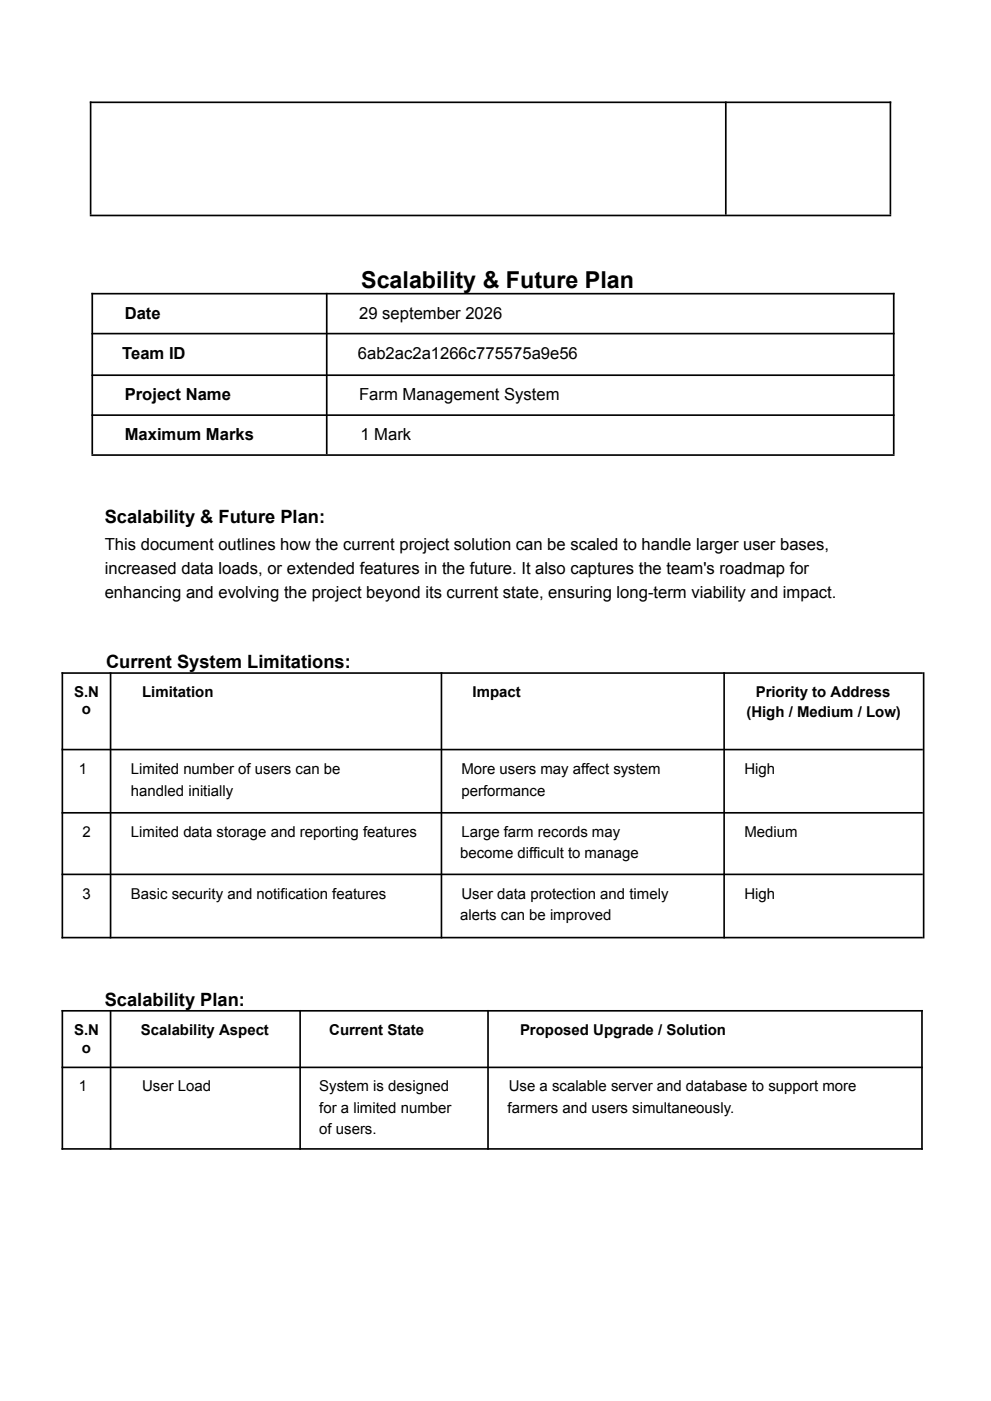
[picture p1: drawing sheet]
<svg xmlns="http://www.w3.org/2000/svg" width="210mm" height="297mm" viewBox="0 0 210 297" stroke-linecap="round" stroke-linejoin="round" font-family="sans-serif">
<defs><g id="words">
<text font-size="4.9" x="76.6" y="61.1">Scalability &amp; Future Plan</text>
<g font-size="3.9">
<text x="22.2" y="110.9">Scalability &amp; Future Plan:</text>
<text x="22.5" y="141.7">Current System Limitations:</text>
<text x="22.2" y="213.3">Scalability Plan:</text>
</g>
<g font-size="3.5">
<text x="26.5" y="67.7">Date</text>
<text x="76.2" y="67.7">29 september 2026</text>
<text x="25.9" y="76.1">Team ID</text>
<text x="75.9" y="76.1">6ab2ac2a1266c775575a9e56</text>
<text x="26.5" y="84.9">Project Name</text>
<text x="76.2" y="84.9">Farm Management System</text>
<text x="26.5" y="93.3">Maximum Marks</text>
<text x="76.5" y="93.3">1 Mark</text>
<text x="22.2" y="116.7">This document outlines how the current project solution can be scaled to handle larger user bases,</text>
<text x="22.2" y="121.7">increased data loads, or extended features in the future. It also captures the team's roadmap for</text>
<text x="22.2" y="126.7">enhancing and evolving the project beyond its current state, ensuring long-term viability and impact.</text>
</g>
<g font-size="3.2">
<text x="15.7" y="147.8">S.N</text>
<text x="30.2" y="147.8">Limitation</text>
<text x="100.3" y="147.8">Impact</text>
<text x="160.3" y="147.8">Priority to Address</text>
<text x="17.4" y="151.5">o</text>
<text x="158.4" y="152">(High / Medium / Low)</text>
<text x="16.8" y="164.2">1</text>
<text x="27.8" y="164.2">Limited number of users can be</text>
<text x="97.9" y="164.2">More users may affect system</text>
<text x="158" y="164.2">High</text>
<text x="27.8" y="168.7">handled initially</text>
<text x="97.9" y="168.7">performance</text>
<text x="17.5" y="177.4">2</text>
<text x="27.8" y="177.4">Limited data storage and reporting features</text>
<text x="97.9" y="177.4">Large farm records may</text>
<text x="158" y="177.4">Medium</text>
<text x="97.6" y="181.9">become difficult to manage</text>
<text x="17.5" y="190.6">3</text>
<text x="27.8" y="190.6">Basic security and notification features</text>
<text x="97.9" y="190.6">User data protection and timely</text>
<text x="158" y="190.6">High</text>
<text x="97.6" y="195.1">alerts can be improved</text>
<text x="15.7" y="219.5">S.N</text>
<text x="29.9" y="219.5">Scalability Aspect</text>
<text x="69.8" y="219.5">Current State</text>
<text x="110.3" y="219.5">Proposed Upgrade / Solution</text>
<text x="17.4" y="223.2">o</text>
<text x="16.8" y="231.4">1</text>
<text x="30.2" y="231.4">User Load</text>
<text x="67.7" y="231.4">System is designed</text>
<text x="107.9" y="231.4">Use a scalable server and database to support more</text>
<text x="67.7" y="235.9">for a limited number</text>
<text x="107.7" y="235.9">farmers and users simultaneously.</text>
<text x="67.7" y="240.4">of users.</text>
</g>
</g></defs>
<g fill="none" stroke="#000" stroke-width=".35">
<path d="M19 21.7h170.1M19.2 21.5v24M154 21.5v24M188.9 21.5v24M19 45.7h170.1M19.4 62.3h170.4M19.4 70.7h170.4M19.4 79.6h170.4M19.6 62.1v34.2M69.3 62.1v34.2M189.6 62.1v34.2M19.4 88h170.4"/>
<path d="M19.4 96.5h170.4M13.1 142.7h182.7M13.1 158.9h182.7M13.2 142.5v56.5M23.5 142.5v56.5M93.7 142.5v56.5M153.6 142.5v56.5M196 142.5v56.5M13.1 172.3h182.7M13.1 185.4h182.7M13.1 198.8h182.7M13.1 214.3h182.7"/>
<path d="M13.2 214.1v29.7M23.5 214.1v29.7M63.7 214.1v29.7M103.5 214.1v29.7M195.6 214.1v29.7M13.1 226.3h182.7M13.1 243.6h182.7"/>
</g>
<use href="#words"/>
</svg>
